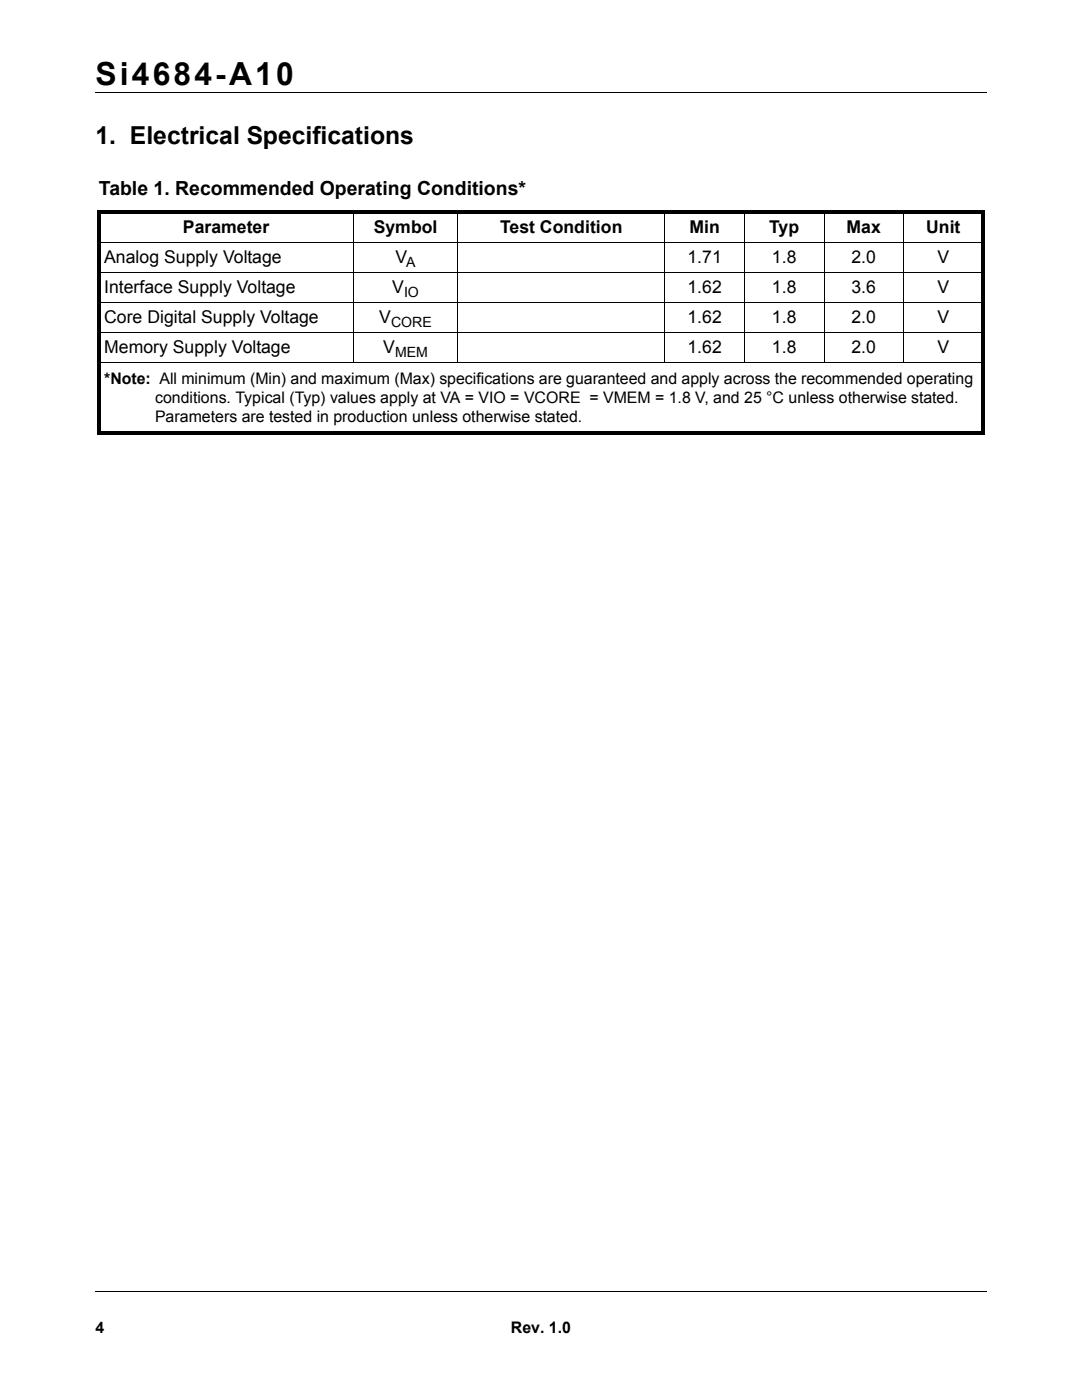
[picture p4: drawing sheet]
<svg xmlns="http://www.w3.org/2000/svg" width="216mm" height="279mm" viewBox="0 0 216 279" stroke-linecap="round" stroke-linejoin="round" font-family="sans-serif">
<defs><g id="words">
<text font-size="6.3" x="19" y="16.9">Si4684-A10</text>
<text font-size="4.9" x="19" y="28.7">1. Electrical Specifications</text>
<text font-size="3.9" x="19.7" y="38.9">Table 1. Recommended Operating Conditions*</text>
<g font-size="3.5">
<text x="36.5" y="46.4">Parameter</text>
<text x="74.6" y="46.4">Symbol</text>
<text x="99.8" y="46.4">Test Condition</text>
<text x="137.6" y="46.4">Min</text>
<text x="153.5" y="46.4">Typ</text>
<text x="168.9" y="46.4">Max</text>
<text x="184.8" y="46.4">Unit</text>
<text x="20.8" y="52.5">Analog Supply Voltage</text>
<text x="78.9" y="52.5">V</text>
<text x="137.2" y="52.5">1.71</text>
<text x="154" y="52.5">1.8</text>
<text x="169.9" y="52.5">2.0</text>
<text x="187.1" y="52.5">V</text>
<text x="20.8" y="58.4">Interface Supply Voltage</text>
<text x="78.3" y="58.4">V</text>
<text x="137.2" y="58.4">1.62</text>
<text x="154" y="58.4">1.8</text>
<text x="169.9" y="58.4">3.6</text>
<text x="187.1" y="58.4">V</text>
<text x="20.8" y="64.4">Core Digital Supply Voltage</text>
<text x="75.7" y="64.4">V</text>
<text x="137.2" y="64.4">1.62</text>
<text x="154" y="64.4">1.8</text>
<text x="169.9" y="64.4">2.0</text>
<text x="187.1" y="64.4">V</text>
<text x="20.8" y="70.4">Memory Supply Voltage</text>
<text x="76.5" y="70.4">V</text>
<text x="137.2" y="70.4">1.62</text>
<text x="154" y="70.4">1.8</text>
<text x="169.9" y="70.4">2.0</text>
<text x="187.1" y="70.4">V</text>
</g>
<g font-size="3.2">
<text x="20.8" y="76.6">*Note: All minimum (Min) and maximum (Max) specifications are guaranteed and apply across the recommended operating</text>
<text x="30.9" y="80.4">conditions. Typical (Typ) values apply at VA = VIO = VCORE = VMEM = 1.8 V, and 25 °C unless otherwise stated.</text>
<text x="30.9" y="84.3">Parameters are tested in production unless otherwise stated.</text>
<text x="19" y="266">4</text>
<text x="102" y="266">Rev. 1.0</text>
</g>
<g font-size="2.8">
<text x="81.1" y="53.3">A</text>
<text x="80.6" y="59.3">IO</text>
<text x="78" y="65.3">CORE</text>
<text x="78.8" y="71.3">MEM</text>
</g>
</g></defs>
<path d="M19 18.4h177.8M19.1 257.8h177.8" fill="none" stroke="#000" stroke-width=".2"/>
<path d="M166.6 259.6h30.7v14.7h-30.7z" fill="#fff"/>
<path d="M19.4 42h177.1v.7h-177.1zM19.4 42.7h.7v43.4h-.7zM19.4 86.1h177.1v.7h-177.1zM195.8 42.7h.7v43.4h-.7z" fill="#000"/>
<path d="M19.4 48.3h177.1M19.4 54.3h177.1M70.5 42v30.4M91.4 42v30.4M132.7 42v30.4M148.5 42v30.4M164.4 42v30.4M180.3 42v30.4M19.4 60.3h177.1M19.4 66.3h177.1M19.4 72.3h177.1" fill="none" stroke="#000" stroke-width=".2"/>
<use href="#words"/>
</svg>
